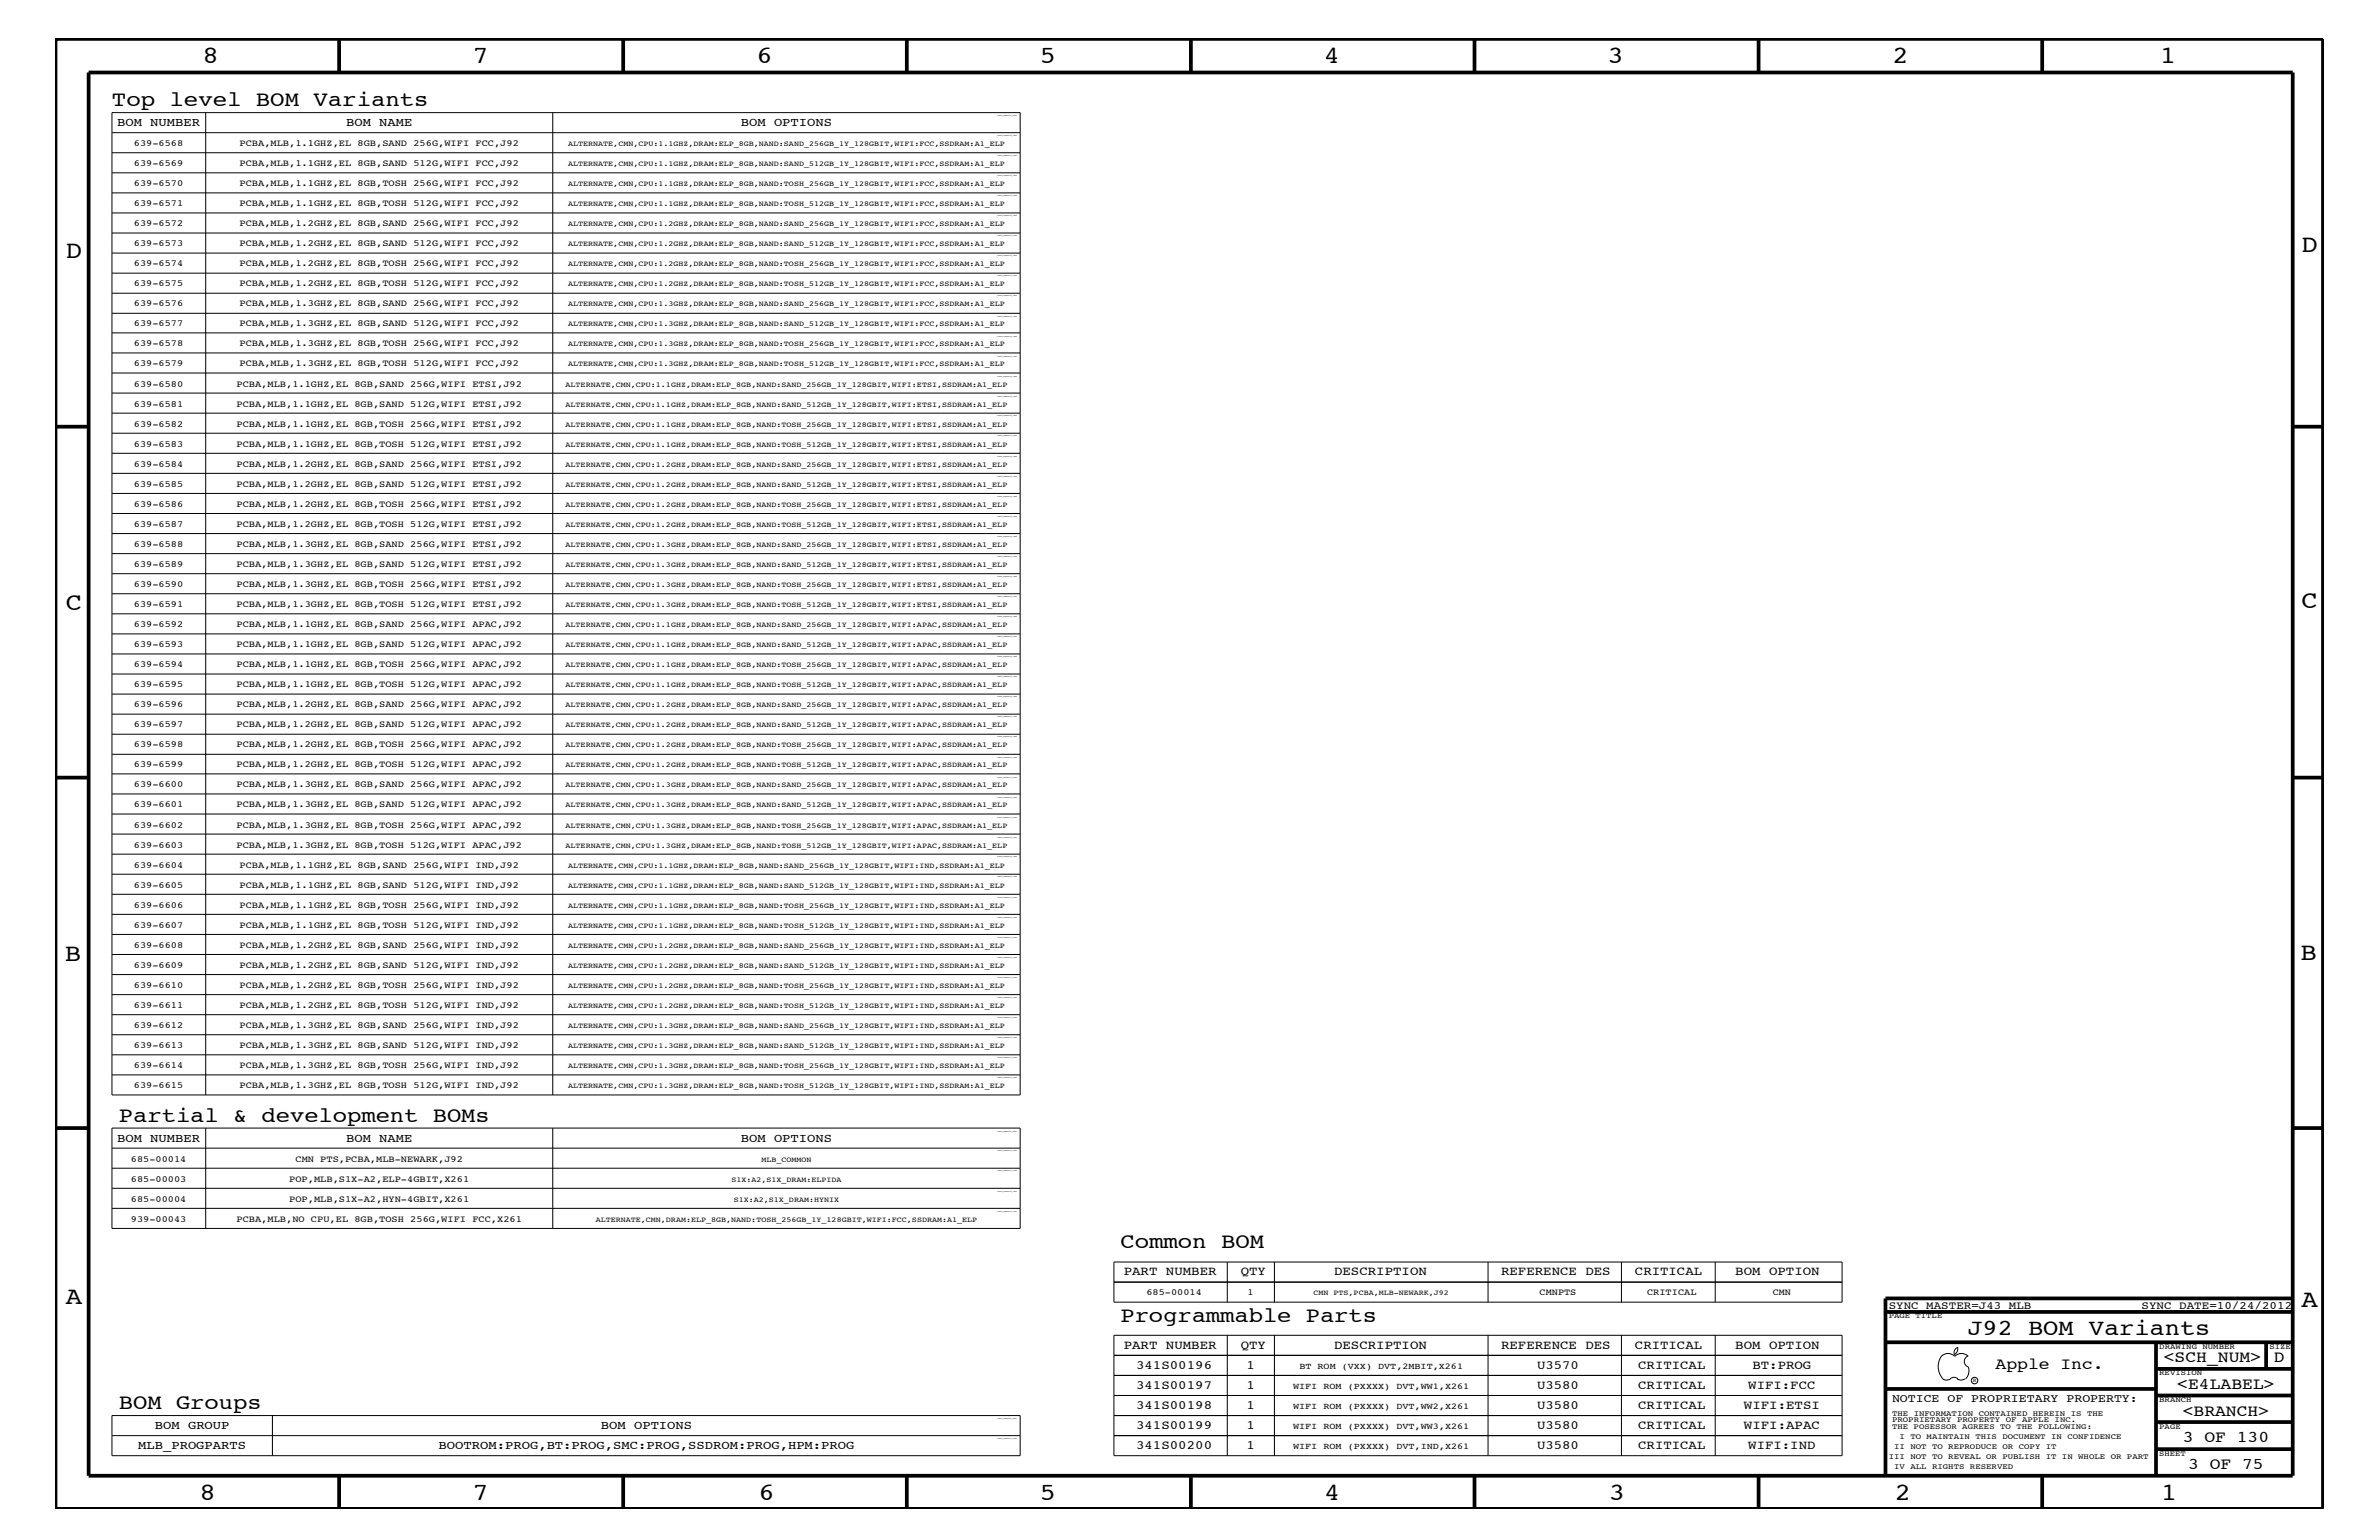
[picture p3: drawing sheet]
<svg xmlns="http://www.w3.org/2000/svg" width="432mm" height="279mm" viewBox="0 0 432 279" stroke-linecap="round" stroke-linejoin="round" font-family="sans-serif">
<defs><g id="words">
<g font-size="4.5">
<text x="36.7" y="11.5">8</text>
<text x="85.8" y="11.5">7</text>
<text x="137.3" y="11.5">6</text>
<text x="188.7" y="11.5">5</text>
<text x="240.3" y="11.5">4</text>
<text x="291.8" y="11.5">3</text>
<text x="343.5" y="11.5">2</text>
<text x="392" y="11.5">1</text>
<text x="11.9" y="46.8">D</text>
<text x="417.7" y="45.7">D</text>
<text x="11.9" y="110.6">C</text>
<text x="417.7" y="110.4">C</text>
<text x="11.8" y="174.3">B</text>
<text x="417.6" y="174.2">B</text>
<text x="11.9" y="236.7">A</text>
<text x="417.7" y="237.1">A</text>
<text x="36.2" y="272.1">8</text>
<text x="85.8" y="272.1">7</text>
<text x="137.7" y="272.1">6</text>
<text x="188.7" y="272.1">5</text>
<text x="240.4" y="272.1">4</text>
<text x="292" y="272.1">3</text>
<text x="343.9" y="272.1">2</text>
<text x="392.2" y="272.1">1</text>
</g>
<text font-size="4.1" x="357.1" y="242.3">J92 BOM Variants</text>
<g font-size="3.9">
<text x="20.3" y="19.2">Top level BOM Variants</text>
<text x="21.6" y="203.5">Partial &amp; development BOMs</text>
<text x="203.4" y="226.5">Common BOM</text>
<text x="203.4" y="239.9">Programmable Parts</text>
<text x="21.6" y="255.6">BOM Groups</text>
</g>
<g font-size="3">
<text x="362.2" y="248.4">Apple Inc.</text>
<text x="392.7" y="247.1">&lt;SCH_NUM&gt;</text>
<text x="395.2" y="252">&lt;E4LABEL&gt;</text>
<text x="412.7" y="247.1">D</text>
<text x="396.2" y="256.8">&lt;BRANCH&gt;</text>
<text x="396.2" y="261.6">3 OF 130</text>
<text x="397.2" y="266.6">3 OF 75</text>
</g>
<g font-size="2.3">
<text x="204" y="231.3">PART NUMBER</text>
<text x="225.2" y="231.3">QTY</text>
<text x="242.1" y="231.3">DESCRIPTION</text>
<text x="272.5" y="231.3">REFERENCE DES</text>
<text x="296.8" y="231.3">CRITICAL</text>
<text x="315" y="231.3">BOM OPTION</text>
<text x="204" y="244.7">PART NUMBER</text>
<text x="225.2" y="244.7">QTY</text>
<text x="242.1" y="244.7">DESCRIPTION</text>
<text x="272.5" y="244.7">REFERENCE DES</text>
<text x="296.8" y="244.7">CRITICAL</text>
<text x="315" y="244.7">BOM OPTION</text>
<text x="206.2" y="248.4">341S00196</text>
<text x="206.2" y="252">341S00197</text>
<text x="226.2" y="248.4">1</text>
<text x="226.2" y="252">1</text>
<text x="279" y="248.4">U3570</text>
<text x="279" y="252">U3580</text>
<text x="297.3" y="248.4">CRITICAL</text>
<text x="297.4" y="252">CRITICAL</text>
<text x="317.3" y="252">WIFI:FCC</text>
<text x="318.1" y="248.4">BT:PROG</text>
<text x="206.2" y="255.6">341S00198</text>
<text x="226.2" y="255.6">1</text>
<text x="279" y="255.6">U3580</text>
<text x="297.3" y="255.6">CRITICAL</text>
<text x="316.5" y="255.6">WIFI:ETSI</text>
<text x="206.2" y="259.3">341S00199</text>
<text x="206.2" y="262.9">341S00200</text>
<text x="226.2" y="259.3">1</text>
<text x="226.2" y="262.9">1</text>
<text x="279" y="259.3">U3580</text>
<text x="279" y="262.9">U3580</text>
<text x="297.3" y="259.3">CRITICAL</text>
<text x="297.4" y="262.9">CRITICAL</text>
<text x="316.5" y="259.3">WIFI:APAC</text>
<text x="317.3" y="262.9">WIFI:IND</text>
</g>
<g font-size="2.2">
<text x="21.3" y="22.9">BOM NUMBER</text>
<text x="62.8" y="22.9">BOM NAME</text>
<text x="134.5" y="22.9">BOM OPTIONS</text>
<text x="21.3" y="207.1">BOM NUMBER</text>
<text x="62.8" y="207.1">BOM NAME</text>
<text x="134.5" y="207.1">BOM OPTIONS</text>
<text x="25.1" y="262.9">MLB_PROGPARTS</text>
<text x="28.1" y="259.3">BOM GROUP</text>
<text x="79.6" y="262.9">BOOTROM:PROG,BT:PROG,SMC:PROG,SSDROM:PROG,HPM:PROG</text>
<text x="109.1" y="259.3">BOM OPTIONS</text>
</g>
<text font-size="2.1" x="343.4" y="254.4">NOTICE OF PROPRIETARY PROPERTY:</text>
<g font-size="2">
<text x="342.8" y="237.4">SYNC_MASTER=J43_MLB</text>
<text x="388.7" y="237.4">SYNC_DATE=10/24/2012</text>
</g>
<g font-size="1.7">
<text x="24.3" y="26.5">639-6568</text>
<text x="43.5" y="26.5">PCBA,MLB,1.1GHZ,EL 8GB,SAND 256G,WIFI FCC,J92</text>
<text x="24.3" y="30.2">639-6569</text>
<text x="24.3" y="33.7">639-6570</text>
<text x="43.5" y="30.2">PCBA,MLB,1.1GHZ,EL 8GB,SAND 512G,WIFI FCC,J92</text>
<text x="43.5" y="33.7">PCBA,MLB,1.1GHZ,EL 8GB,TOSH 256G,WIFI FCC,J92</text>
<text x="24.3" y="41">639-6572</text>
<text x="24.3" y="37.4">639-6571</text>
<text x="43.5" y="41">PCBA,MLB,1.2GHZ,EL 8GB,SAND 256G,WIFI FCC,J92</text>
<text x="43.5" y="37.4">PCBA,MLB,1.1GHZ,EL 8GB,TOSH 512G,WIFI FCC,J92</text>
<text x="24.3" y="44.6">639-6573</text>
<text x="43.5" y="44.6">PCBA,MLB,1.2GHZ,EL 8GB,SAND 512G,WIFI FCC,J92</text>
<text x="24.3" y="51.9">639-6575</text>
<text x="24.3" y="48.3">639-6574</text>
<text x="43.5" y="51.9">PCBA,MLB,1.2GHZ,EL 8GB,TOSH 512G,WIFI FCC,J92</text>
<text x="43.5" y="48.3">PCBA,MLB,1.2GHZ,EL 8GB,TOSH 256G,WIFI FCC,J92</text>
<text x="24.3" y="55.6">639-6576</text>
<text x="24.3" y="59.2">639-6577</text>
<text x="43.5" y="55.6">PCBA,MLB,1.3GHZ,EL 8GB,SAND 256G,WIFI FCC,J92</text>
<text x="43.5" y="59.2">PCBA,MLB,1.3GHZ,EL 8GB,SAND 512G,WIFI FCC,J92</text>
<text x="24.3" y="62.9">639-6578</text>
<text x="43.5" y="62.9">PCBA,MLB,1.3GHZ,EL 8GB,TOSH 256G,WIFI FCC,J92</text>
<text x="24.3" y="66.5">639-6579</text>
<text x="24.3" y="70.1">639-6580</text>
<text x="42.9" y="70.1">PCBA,MLB,1.1GHZ,EL 8GB,SAND 256G,WIFI ETSI,J92</text>
<text x="43.5" y="66.5">PCBA,MLB,1.3GHZ,EL 8GB,TOSH 512G,WIFI FCC,J92</text>
<text x="24.3" y="77.4">639-6582</text>
<text x="24.3" y="73.8">639-6581</text>
<text x="42.9" y="77.4">PCBA,MLB,1.1GHZ,EL 8GB,TOSH 256G,WIFI ETSI,J92</text>
<text x="42.9" y="73.8">PCBA,MLB,1.1GHZ,EL 8GB,SAND 512G,WIFI ETSI,J92</text>
<text x="24.3" y="81.1">639-6583</text>
<text x="42.9" y="81.1">PCBA,MLB,1.1GHZ,EL 8GB,TOSH 512G,WIFI ETSI,J92</text>
<text x="24.3" y="88.3">639-6585</text>
<text x="24.3" y="84.7">639-6584</text>
<text x="42.9" y="88.3">PCBA,MLB,1.2GHZ,EL 8GB,SAND 512G,WIFI ETSI,J92</text>
<text x="42.9" y="84.7">PCBA,MLB,1.2GHZ,EL 8GB,SAND 256G,WIFI ETSI,J92</text>
<text x="24.3" y="95.6">639-6587</text>
<text x="24.3" y="92">639-6586</text>
<text x="42.9" y="95.6">PCBA,MLB,1.2GHZ,EL 8GB,TOSH 512G,WIFI ETSI,J92</text>
<text x="42.9" y="92">PCBA,MLB,1.2GHZ,EL 8GB,TOSH 256G,WIFI ETSI,J92</text>
<text x="24.3" y="99.3">639-6588</text>
<text x="42.9" y="99.3">PCBA,MLB,1.3GHZ,EL 8GB,SAND 256G,WIFI ETSI,J92</text>
<text x="24.3" y="106.5">639-6590</text>
<text x="24.3" y="102.9">639-6589</text>
<text x="42.9" y="106.5">PCBA,MLB,1.3GHZ,EL 8GB,TOSH 256G,WIFI ETSI,J92</text>
<text x="42.9" y="102.9">PCBA,MLB,1.3GHZ,EL 8GB,SAND 512G,WIFI ETSI,J92</text>
<text x="24.3" y="113.7">639-6592</text>
<text x="24.3" y="110.2">639-6591</text>
<text x="42.9" y="113.7">PCBA,MLB,1.1GHZ,EL 8GB,SAND 256G,WIFI APAC,J92</text>
<text x="42.9" y="110.2">PCBA,MLB,1.3GHZ,EL 8GB,TOSH 512G,WIFI ETSI,J92</text>
<text x="24.3" y="117.4">639-6593</text>
<text x="42.9" y="117.4">PCBA,MLB,1.1GHZ,EL 8GB,SAND 512G,WIFI APAC,J92</text>
<text x="24.3" y="124.7">639-6595</text>
<text x="24.3" y="121">639-6594</text>
<text x="42.9" y="124.7">PCBA,MLB,1.1GHZ,EL 8GB,TOSH 512G,WIFI APAC,J92</text>
<text x="42.9" y="121">PCBA,MLB,1.1GHZ,EL 8GB,TOSH 256G,WIFI APAC,J92</text>
<text x="24.3" y="131.9">639-6597</text>
<text x="24.3" y="128.3">639-6596</text>
<text x="42.9" y="131.9">PCBA,MLB,1.2GHZ,EL 8GB,SAND 512G,WIFI APAC,J92</text>
<text x="42.9" y="128.3">PCBA,MLB,1.2GHZ,EL 8GB,SAND 256G,WIFI APAC,J92</text>
<text x="24.3" y="135.6">639-6598</text>
<text x="42.9" y="135.6">PCBA,MLB,1.2GHZ,EL 8GB,TOSH 256G,WIFI APAC,J92</text>
<text x="24.3" y="142.9">639-6600</text>
<text x="24.3" y="139.2">639-6599</text>
<text x="42.9" y="142.9">PCBA,MLB,1.3GHZ,EL 8GB,SAND 256G,WIFI APAC,J92</text>
<text x="42.9" y="139.2">PCBA,MLB,1.2GHZ,EL 8GB,TOSH 512G,WIFI APAC,J92</text>
<text x="24.3" y="146.5">639-6601</text>
<text x="42.9" y="146.5">PCBA,MLB,1.3GHZ,EL 8GB,SAND 512G,WIFI APAC,J92</text>
<text x="24.3" y="153.8">639-6603</text>
<text x="24.3" y="150.1">639-6602</text>
<text x="42.9" y="153.8">PCBA,MLB,1.3GHZ,EL 8GB,TOSH 512G,WIFI APAC,J92</text>
<text x="42.9" y="150.1">PCBA,MLB,1.3GHZ,EL 8GB,TOSH 256G,WIFI APAC,J92</text>
<text x="24.3" y="161.1">639-6605</text>
<text x="24.3" y="157.4">639-6604</text>
<text x="43.5" y="161.1">PCBA,MLB,1.1GHZ,EL 8GB,SAND 512G,WIFI IND,J92</text>
<text x="43.5" y="157.4">PCBA,MLB,1.1GHZ,EL 8GB,SAND 256G,WIFI IND,J92</text>
<text x="24.3" y="164.7">639-6606</text>
<text x="43.5" y="164.7">PCBA,MLB,1.1GHZ,EL 8GB,TOSH 256G,WIFI IND,J92</text>
<text x="24.3" y="168.3">639-6607</text>
<text x="24.3" y="172">639-6608</text>
<text x="43.5" y="168.3">PCBA,MLB,1.1GHZ,EL 8GB,TOSH 512G,WIFI IND,J92</text>
<text x="43.5" y="172">PCBA,MLB,1.2GHZ,EL 8GB,SAND 256G,WIFI IND,J92</text>
<text x="24.3" y="179.3">639-6610</text>
<text x="24.3" y="175.6">639-6609</text>
<text x="43.5" y="179.3">PCBA,MLB,1.2GHZ,EL 8GB,TOSH 256G,WIFI IND,J92</text>
<text x="43.5" y="175.6">PCBA,MLB,1.2GHZ,EL 8GB,SAND 512G,WIFI IND,J92</text>
<text x="24.3" y="182.9">639-6611</text>
<text x="43.5" y="182.9">PCBA,MLB,1.2GHZ,EL 8GB,TOSH 512G,WIFI IND,J92</text>
<text x="24.3" y="190.2">639-6613</text>
<text x="24.3" y="186.5">639-6612</text>
<text x="43.5" y="190.2">PCBA,MLB,1.3GHZ,EL 8GB,SAND 512G,WIFI IND,J92</text>
<text x="43.5" y="186.5">PCBA,MLB,1.3GHZ,EL 8GB,SAND 256G,WIFI IND,J92</text>
<text x="24.3" y="193.7">639-6614</text>
<text x="24.3" y="197.4">639-6615</text>
<text x="43.5" y="193.7">PCBA,MLB,1.3GHZ,EL 8GB,TOSH 256G,WIFI IND,J92</text>
<text x="43.5" y="197.4">PCBA,MLB,1.3GHZ,EL 8GB,TOSH 512G,WIFI IND,J92</text>
<text x="23.7" y="214.4">685-00003</text>
<text x="23.7" y="210.8">685-00014</text>
<text x="52.5" y="214.4">POP,MLB,S1X-A2,ELP-4GBIT,X261</text>
<text x="53.6" y="210.8">CMN PTS,PCBA,MLB-NEWARK,J92</text>
<text x="23.7" y="221.7">939-00043</text>
<text x="23.7" y="218">685-00004</text>
<text x="42.9" y="221.7">PCBA,MLB,NO CPU,EL 8GB,TOSH 256G,WIFI FCC,X261</text>
<text x="52.5" y="218">POP,MLB,S1X-A2,HYN-4GBIT,X261</text>
<text x="208.1" y="235">685-00014</text>
<text x="226.4" y="235">1</text>
<text x="279.4" y="235">CMNPTS</text>
<text x="299" y="235">CRITICAL</text>
<text x="321.8" y="235">CMN</text>
</g>
<g font-size="1.6">
<text x="234.7" y="252">WIFI ROM (PXXXX) DVT,WW1,X261</text>
<text x="235.8" y="248.4">BT ROM (VXX) DVT,2MBIT,X261</text>
<text x="234.7" y="255.6">WIFI ROM (PXXXX) DVT,WW2,X261</text>
<text x="234.7" y="259.3">WIFI ROM (PXXXX) DVT,WW3,X261</text>
<text x="234.7" y="262.9">WIFI ROM (PXXXX) DVT,IND,X261</text>
</g>
<g font-size="1.4">
<text x="103.1" y="26.5">ALTERNATE,CMN,CPU:1.1GHZ,DRAM:ELP_8GB,NAND:SAND_256GB_1Y_128GBIT,WIFI:FCC,SSDRAM:A1_ELP</text>
<text x="103.1" y="30.2">ALTERNATE,CMN,CPU:1.1GHZ,DRAM:ELP_8GB,NAND:SAND_512GB_1Y_128GBIT,WIFI:FCC,SSDRAM:A1_ELP</text>
<text x="103.1" y="33.7">ALTERNATE,CMN,CPU:1.1GHZ,DRAM:ELP_8GB,NAND:TOSH_256GB_1Y_128GBIT,WIFI:FCC,SSDRAM:A1_ELP</text>
<text x="103.1" y="41">ALTERNATE,CMN,CPU:1.2GHZ,DRAM:ELP_8GB,NAND:SAND_256GB_1Y_128GBIT,WIFI:FCC,SSDRAM:A1_ELP</text>
<text x="103.1" y="37.4">ALTERNATE,CMN,CPU:1.1GHZ,DRAM:ELP_8GB,NAND:TOSH_512GB_1Y_128GBIT,WIFI:FCC,SSDRAM:A1_ELP</text>
<text x="103.1" y="44.6">ALTERNATE,CMN,CPU:1.2GHZ,DRAM:ELP_8GB,NAND:SAND_512GB_1Y_128GBIT,WIFI:FCC,SSDRAM:A1_ELP</text>
<text x="103.1" y="51.9">ALTERNATE,CMN,CPU:1.2GHZ,DRAM:ELP_8GB,NAND:TOSH_512GB_1Y_128GBIT,WIFI:FCC,SSDRAM:A1_ELP</text>
<text x="103.1" y="48.3">ALTERNATE,CMN,CPU:1.2GHZ,DRAM:ELP_8GB,NAND:TOSH_256GB_1Y_128GBIT,WIFI:FCC,SSDRAM:A1_ELP</text>
<text x="103.1" y="55.6">ALTERNATE,CMN,CPU:1.3GHZ,DRAM:ELP_8GB,NAND:SAND_256GB_1Y_128GBIT,WIFI:FCC,SSDRAM:A1_ELP</text>
<text x="103.1" y="59.2">ALTERNATE,CMN,CPU:1.3GHZ,DRAM:ELP_8GB,NAND:SAND_512GB_1Y_128GBIT,WIFI:FCC,SSDRAM:A1_ELP</text>
<text x="103.1" y="62.9">ALTERNATE,CMN,CPU:1.3GHZ,DRAM:ELP_8GB,NAND:TOSH_256GB_1Y_128GBIT,WIFI:FCC,SSDRAM:A1_ELP</text>
<text x="102.7" y="70.1">ALTERNATE,CMN,CPU:1.1GHZ,DRAM:ELP_8GB,NAND:SAND_256GB_1Y_128GBIT,WIFI:ETSI,SSDRAM:A1_ELP</text>
<text x="103.1" y="66.5">ALTERNATE,CMN,CPU:1.3GHZ,DRAM:ELP_8GB,NAND:TOSH_512GB_1Y_128GBIT,WIFI:FCC,SSDRAM:A1_ELP</text>
<text x="102.7" y="77.4">ALTERNATE,CMN,CPU:1.1GHZ,DRAM:ELP_8GB,NAND:TOSH_256GB_1Y_128GBIT,WIFI:ETSI,SSDRAM:A1_ELP</text>
<text x="102.7" y="73.8">ALTERNATE,CMN,CPU:1.1GHZ,DRAM:ELP_8GB,NAND:SAND_512GB_1Y_128GBIT,WIFI:ETSI,SSDRAM:A1_ELP</text>
<text x="102.7" y="81.1">ALTERNATE,CMN,CPU:1.1GHZ,DRAM:ELP_8GB,NAND:TOSH_512GB_1Y_128GBIT,WIFI:ETSI,SSDRAM:A1_ELP</text>
<text x="102.7" y="88.3">ALTERNATE,CMN,CPU:1.2GHZ,DRAM:ELP_8GB,NAND:SAND_512GB_1Y_128GBIT,WIFI:ETSI,SSDRAM:A1_ELP</text>
<text x="102.7" y="84.7">ALTERNATE,CMN,CPU:1.2GHZ,DRAM:ELP_8GB,NAND:SAND_256GB_1Y_128GBIT,WIFI:ETSI,SSDRAM:A1_ELP</text>
<text x="102.7" y="95.6">ALTERNATE,CMN,CPU:1.2GHZ,DRAM:ELP_8GB,NAND:TOSH_512GB_1Y_128GBIT,WIFI:ETSI,SSDRAM:A1_ELP</text>
<text x="102.7" y="92">ALTERNATE,CMN,CPU:1.2GHZ,DRAM:ELP_8GB,NAND:TOSH_256GB_1Y_128GBIT,WIFI:ETSI,SSDRAM:A1_ELP</text>
<text x="102.7" y="99.3">ALTERNATE,CMN,CPU:1.3GHZ,DRAM:ELP_8GB,NAND:SAND_256GB_1Y_128GBIT,WIFI:ETSI,SSDRAM:A1_ELP</text>
<text x="102.7" y="106.5">ALTERNATE,CMN,CPU:1.3GHZ,DRAM:ELP_8GB,NAND:TOSH_256GB_1Y_128GBIT,WIFI:ETSI,SSDRAM:A1_ELP</text>
<text x="102.7" y="102.9">ALTERNATE,CMN,CPU:1.3GHZ,DRAM:ELP_8GB,NAND:SAND_512GB_1Y_128GBIT,WIFI:ETSI,SSDRAM:A1_ELP</text>
<text x="102.7" y="113.7">ALTERNATE,CMN,CPU:1.1GHZ,DRAM:ELP_8GB,NAND:SAND_256GB_1Y_128GBIT,WIFI:APAC,SSDRAM:A1_ELP</text>
<text x="102.7" y="110.2">ALTERNATE,CMN,CPU:1.3GHZ,DRAM:ELP_8GB,NAND:TOSH_512GB_1Y_128GBIT,WIFI:ETSI,SSDRAM:A1_ELP</text>
<text x="102.7" y="117.4">ALTERNATE,CMN,CPU:1.1GHZ,DRAM:ELP_8GB,NAND:SAND_512GB_1Y_128GBIT,WIFI:APAC,SSDRAM:A1_ELP</text>
<text x="102.7" y="124.7">ALTERNATE,CMN,CPU:1.1GHZ,DRAM:ELP_8GB,NAND:TOSH_512GB_1Y_128GBIT,WIFI:APAC,SSDRAM:A1_ELP</text>
<text x="102.7" y="121">ALTERNATE,CMN,CPU:1.1GHZ,DRAM:ELP_8GB,NAND:TOSH_256GB_1Y_128GBIT,WIFI:APAC,SSDRAM:A1_ELP</text>
<text x="102.7" y="131.9">ALTERNATE,CMN,CPU:1.2GHZ,DRAM:ELP_8GB,NAND:SAND_512GB_1Y_128GBIT,WIFI:APAC,SSDRAM:A1_ELP</text>
<text x="102.7" y="128.3">ALTERNATE,CMN,CPU:1.2GHZ,DRAM:ELP_8GB,NAND:SAND_256GB_1Y_128GBIT,WIFI:APAC,SSDRAM:A1_ELP</text>
<text x="102.7" y="135.6">ALTERNATE,CMN,CPU:1.2GHZ,DRAM:ELP_8GB,NAND:TOSH_256GB_1Y_128GBIT,WIFI:APAC,SSDRAM:A1_ELP</text>
<text x="102.7" y="142.9">ALTERNATE,CMN,CPU:1.3GHZ,DRAM:ELP_8GB,NAND:SAND_256GB_1Y_128GBIT,WIFI:APAC,SSDRAM:A1_ELP</text>
<text x="102.7" y="139.2">ALTERNATE,CMN,CPU:1.2GHZ,DRAM:ELP_8GB,NAND:TOSH_512GB_1Y_128GBIT,WIFI:APAC,SSDRAM:A1_ELP</text>
<text x="102.7" y="146.5">ALTERNATE,CMN,CPU:1.3GHZ,DRAM:ELP_8GB,NAND:SAND_512GB_1Y_128GBIT,WIFI:APAC,SSDRAM:A1_ELP</text>
<text x="102.7" y="153.8">ALTERNATE,CMN,CPU:1.3GHZ,DRAM:ELP_8GB,NAND:TOSH_512GB_1Y_128GBIT,WIFI:APAC,SSDRAM:A1_ELP</text>
<text x="102.7" y="150.1">ALTERNATE,CMN,CPU:1.3GHZ,DRAM:ELP_8GB,NAND:TOSH_256GB_1Y_128GBIT,WIFI:APAC,SSDRAM:A1_ELP</text>
<text x="103.1" y="161.1">ALTERNATE,CMN,CPU:1.1GHZ,DRAM:ELP_8GB,NAND:SAND_512GB_1Y_128GBIT,WIFI:IND,SSDRAM:A1_ELP</text>
<text x="103.1" y="157.4">ALTERNATE,CMN,CPU:1.1GHZ,DRAM:ELP_8GB,NAND:SAND_256GB_1Y_128GBIT,WIFI:IND,SSDRAM:A1_ELP</text>
<text x="103.1" y="164.7">ALTERNATE,CMN,CPU:1.1GHZ,DRAM:ELP_8GB,NAND:TOSH_256GB_1Y_128GBIT,WIFI:IND,SSDRAM:A1_ELP</text>
<text x="103.1" y="168.3">ALTERNATE,CMN,CPU:1.1GHZ,DRAM:ELP_8GB,NAND:TOSH_512GB_1Y_128GBIT,WIFI:IND,SSDRAM:A1_ELP</text>
<text x="103.1" y="172">ALTERNATE,CMN,CPU:1.2GHZ,DRAM:ELP_8GB,NAND:SAND_256GB_1Y_128GBIT,WIFI:IND,SSDRAM:A1_ELP</text>
<text x="103.1" y="179.3">ALTERNATE,CMN,CPU:1.2GHZ,DRAM:ELP_8GB,NAND:TOSH_256GB_1Y_128GBIT,WIFI:IND,SSDRAM:A1_ELP</text>
<text x="103.1" y="175.6">ALTERNATE,CMN,CPU:1.2GHZ,DRAM:ELP_8GB,NAND:SAND_512GB_1Y_128GBIT,WIFI:IND,SSDRAM:A1_ELP</text>
<text x="103.1" y="182.9">ALTERNATE,CMN,CPU:1.2GHZ,DRAM:ELP_8GB,NAND:TOSH_512GB_1Y_128GBIT,WIFI:IND,SSDRAM:A1_ELP</text>
<text x="103.1" y="190.2">ALTERNATE,CMN,CPU:1.3GHZ,DRAM:ELP_8GB,NAND:SAND_512GB_1Y_128GBIT,WIFI:IND,SSDRAM:A1_ELP</text>
<text x="103.1" y="186.5">ALTERNATE,CMN,CPU:1.3GHZ,DRAM:ELP_8GB,NAND:SAND_256GB_1Y_128GBIT,WIFI:IND,SSDRAM:A1_ELP</text>
<text x="103.1" y="193.7">ALTERNATE,CMN,CPU:1.3GHZ,DRAM:ELP_8GB,NAND:TOSH_256GB_1Y_128GBIT,WIFI:IND,SSDRAM:A1_ELP</text>
<text x="103.1" y="197.4">ALTERNATE,CMN,CPU:1.3GHZ,DRAM:ELP_8GB,NAND:TOSH_512GB_1Y_128GBIT,WIFI:IND,SSDRAM:A1_ELP</text>
<text x="132.8" y="214.4">S1X:A2,S1X_DRAM:ELPIDA</text>
<text x="138.2" y="210.8">MLB_COMMON</text>
<text x="108.1" y="221.7">ALTERNATE,CMN,DRAM:ELP_8GB,NAND:TOSH_256GB_1Y_128GBIT,WIFI:FCC,SSDRAM:A1_ELP</text>
<text x="133.2" y="218">S1X:A2,S1X_DRAM:HYNIX</text>
<text x="238.4" y="235">CMN PTS,PCBA,MLB-NEWARK,J92</text>
<text x="342.8" y="239.2">PAGE TITLE</text>
<text x="391.9" y="244.7">DRAWING NUMBER</text>
<text x="411.9" y="244.7">SIZE</text>
<text x="391.9" y="249.5">REVISION</text>
<text x="343.4" y="256.8">THE INFORMATION CONTAINED HEREIN IS THE</text>
<text x="391.9" y="254.4">BRANCH</text>
<text x="343.4" y="258">PROPRIETARY PROPERTY OF APPLE INC.</text>
<text x="343.4" y="259.3">THE POSESSOR AGREES TO THE FOLLOWING:</text>
<text x="343.8" y="262.9">II NOT TO REPRODUCE OR COPY IT</text>
<text x="344.8" y="261.1">I TO MAINTAIN THIS DOCUMENT IN CONFIDENCE</text>
<text x="391.9" y="259.3">PAGE</text>
<text x="342.8" y="264.7">III NOT TO REVEAL OR PUBLISH IT IN WHOLE OR PART</text>
<text x="343.8" y="266.6">IV ALL RIGHTS RESERVED</text>
<text x="391.9" y="264.1">SHEET</text>
</g>
<text font-size="1" x="358.1" y="250.7">R</text>
<g font-size=".3">
<text x="181" y="21">TABLE_BOMGROUP_HEAD</text>
<text x="181" y="24.7">TABLE_BOMGROUP_ITEM</text>
<text x="181" y="28.3">TABLE_BOMGROUP_ITEM</text>
<text x="181" y="31.9">TABLE_BOMGROUP_ITEM</text>
<text x="181" y="35.6">TABLE_BOMGROUP_ITEM</text>
<text x="181" y="39.2">TABLE_BOMGROUP_ITEM</text>
<text x="181" y="46.5">TABLE_BOMGROUP_ITEM</text>
<text x="181" y="42.9">TABLE_BOMGROUP_ITEM</text>
<text x="181" y="50.2">TABLE_BOMGROUP_ITEM</text>
<text x="181" y="53.8">TABLE_BOMGROUP_ITEM</text>
<text x="181" y="57.4">TABLE_BOMGROUP_ITEM</text>
<text x="181" y="61.1">TABLE_BOMGROUP_ITEM</text>
<text x="181" y="64.7">TABLE_BOMGROUP_ITEM</text>
<text x="181" y="68.4">TABLE_BOMGROUP_ITEM</text>
<text x="181" y="72">TABLE_BOMGROUP_ITEM</text>
<text x="181" y="75.6">TABLE_BOMGROUP_ITEM</text>
<text x="181" y="79.2">TABLE_BOMGROUP_ITEM</text>
<text x="181" y="82.8">TABLE_BOMGROUP_ITEM</text>
<text x="181" y="86.5">TABLE_BOMGROUP_ITEM</text>
<text x="181" y="90.1">TABLE_BOMGROUP_ITEM</text>
<text x="181" y="93.8">TABLE_BOMGROUP_ITEM</text>
<text x="181" y="97.4">TABLE_BOMGROUP_ITEM</text>
<text x="181" y="101">TABLE_BOMGROUP_ITEM</text>
<text x="181" y="104.7">TABLE_BOMGROUP_ITEM</text>
<text x="181" y="108.3">TABLE_BOMGROUP_ITEM</text>
<text x="181" y="112">TABLE_BOMGROUP_ITEM</text>
<text x="181" y="115.6">TABLE_BOMGROUP_ITEM</text>
<text x="181" y="119.2">TABLE_BOMGROUP_ITEM</text>
<text x="181" y="122.9">TABLE_BOMGROUP_ITEM</text>
<text x="181" y="126.5">TABLE_BOMGROUP_ITEM</text>
<text x="181" y="130.2">TABLE_BOMGROUP_ITEM</text>
<text x="181" y="133.8">TABLE_BOMGROUP_ITEM</text>
<text x="181" y="137.4">TABLE_BOMGROUP_ITEM</text>
<text x="181" y="141.1">TABLE_BOMGROUP_ITEM</text>
<text x="181" y="144.7">TABLE_BOMGROUP_ITEM</text>
<text x="181" y="148.4">TABLE_BOMGROUP_ITEM</text>
<text x="181" y="155.6">TABLE_BOMGROUP_ITEM</text>
<text x="181" y="152">TABLE_BOMGROUP_ITEM</text>
<text x="181" y="159.2">TABLE_BOMGROUP_ITEM</text>
<text x="181" y="162.8">TABLE_BOMGROUP_ITEM</text>
<text x="181" y="166.5">TABLE_BOMGROUP_ITEM</text>
<text x="181" y="170.1">TABLE_BOMGROUP_ITEM</text>
<text x="181" y="173.8">TABLE_BOMGROUP_ITEM</text>
<text x="181" y="177.4">TABLE_BOMGROUP_ITEM</text>
<text x="181" y="181">TABLE_BOMGROUP_ITEM</text>
<text x="181" y="184.7">TABLE_BOMGROUP_ITEM</text>
<text x="181" y="188.3">TABLE_BOMGROUP_ITEM</text>
<text x="181" y="192">TABLE_BOMGROUP_ITEM</text>
<text x="181" y="195.6">TABLE_BOMGROUP_ITEM</text>
<text x="181" y="205.3">TABLE_BOMGROUP_HEAD</text>
<text x="181" y="208.9">TABLE_BOMGROUP_ITEM</text>
<text x="181" y="212.5">TABLE_BOMGROUP_ITEM</text>
<text x="181" y="216.2">TABLE_BOMGROUP_ITEM</text>
<text x="181" y="219.8">TABLE_BOMGROUP_ITEM</text>
<text x="181" y="257.4">TABLE_BOMGROUP_HEAD</text>
<text x="181" y="261.1">TABLE_BOMGROUP_ITEM</text>
</g>
</g></defs>
<g fill="none" stroke="#000" stroke-width=".68" stroke-linecap="butt">
<path d="M10.1 7.1h411.5v266.7h-411.5zM16.1 13.2h400v254.5h-400zM61.6 7.1v6.1M113.1 7.1v6.1M164.6 7.1v6.1M216.2 7.1v6.1M267.6 7.1v6.1M319.2 7.1v6.1M370.7 7.1v6.1M10.1 77.4h6M416.1 77.4h5.5M10.1 141.1h6"/>
<path d="M416.1 141.1h5.5M10.1 204.7h6M416.1 204.7h5.5M342.2 238h73.9M416.1 235.6h-73.9v32.1M342.2 243.5h73.9M342.2 252h49.1M391.3 258h24.8M391.3 253.2h24.8M391.3 248.4h24.8M391.3 243.5v24.2M411.3 243.5v4.9"/>
<path d="M61.6 267.7v6.1M113.1 267.7v6.1M164.6 267.7v6.1M216.2 268v5.8M267.6 267.7v6.1M319.2 267.7v6.1M370.7 267.7v6.1M391.3 262.9h24.8"/>
</g>
<g fill="none" stroke="#000" stroke-width=".18">
<path d="M20.3 20.4h164.9v178.3h-164.9zM20.3 24.1h164.9M20.3 27.7h164.9M20.3 35h164.9M20.3 31.4h164.9M20.3 38.6h164.9M37.3 20.4v178.3M100.3 20.4v178.3M20.3 42.3h164.9M20.3 49.6h164.9M20.3 45.9h164.9M20.3 53.2h164.9"/>
<path d="M20.3 56.8h164.9M20.3 60.4h164.9M20.3 64h164.9M20.3 71.3h164.9M20.3 75h164.9M20.3 67.7h164.9M20.3 78.6h164.9M20.3 82.2h164.9M20.3 85.9h164.9M20.3 89.5h164.9M20.3 93.2h164.9M20.3 96.8h164.9"/>
<path d="M20.3 100.4h164.9M20.3 104.1h164.9M20.3 107.7h164.9M20.3 111.4h164.9M20.3 115h164.9M20.3 118.6h164.9M20.3 122.3h164.9M20.3 125.9h164.9M20.3 136.8h164.9M20.3 129.6h164.9M20.3 133.2h164.9M20.3 140.4h164.9"/>
<path d="M20.3 144h164.9M20.3 147.7h164.9M20.3 151.3h164.9M20.3 158.6h164.9M20.3 155h164.9M20.3 162.2h164.9M20.3 173.2h164.9M20.3 165.9h164.9M20.3 169.5h164.9M20.3 176.8h164.9M20.3 180.5h164.9M20.3 184.1h164.9"/>
<path d="M20.3 187.7h164.9M20.3 191.4h164.9M20.3 195h164.9M20.3 204.7h164.9v18.2h-164.9zM20.3 208.3h164.9M20.3 211.9h164.9M20.3 219.2h164.9M20.3 215.6h164.9M37.3 204.7v18.2M100.3 204.7v18.2M202.2 229h132.1v7.2h-132.1zM202.2 232.6h132.1"/>
<path d="M222.8 229v7.2M231.3 229v7.2M270.1 229v7.2M294.3 229v7.2M311.3 229v7.2M20.3 256.8h164.9v7.3h-164.9zM49.4 256.8v7.3M202.2 242.3h132.1v21.8h-132.1zM202.2 245.9h132.1M202.2 256.8h132.1M202.2 249.5h132.1M202.2 253.2h132.1"/>
<path d="M222.8 242.3v21.8M231.3 242.3v21.8M270.1 242.3v21.8M294.3 242.3v21.8M311.3 242.3v21.8M352.3 246.1a1.72 1.72 0 0 1 2.5 0 1.69 1.69 0 0 1 2.4 0M352.4 246a3.2 3.2 0 0 0 .4 4.3l.8 .1 .4-.2M354 250.2l.7-.3 .7 .3M355.2 250.2l.7 .2 .7-.2M355.3 244.4v.3a1.18 1.18 0 0 1-.6 1.1M355.4 244.4a.99 .99 0 0 0-.6 1.4M357.2 246a1.04 1.04 0 0 0-.7 1 1.04 1.04 0 0 0 .7 1"/>
<path d="M357.3 248l.1 .7a2.11 2.11 0 0 1-.6 1.5M20.3 260.5h164.9M202.2 260.5h132.1"/>
<circle cx="358.4" cy="250.5" r=".59"/>
</g>
<use href="#words"/>
</svg>
